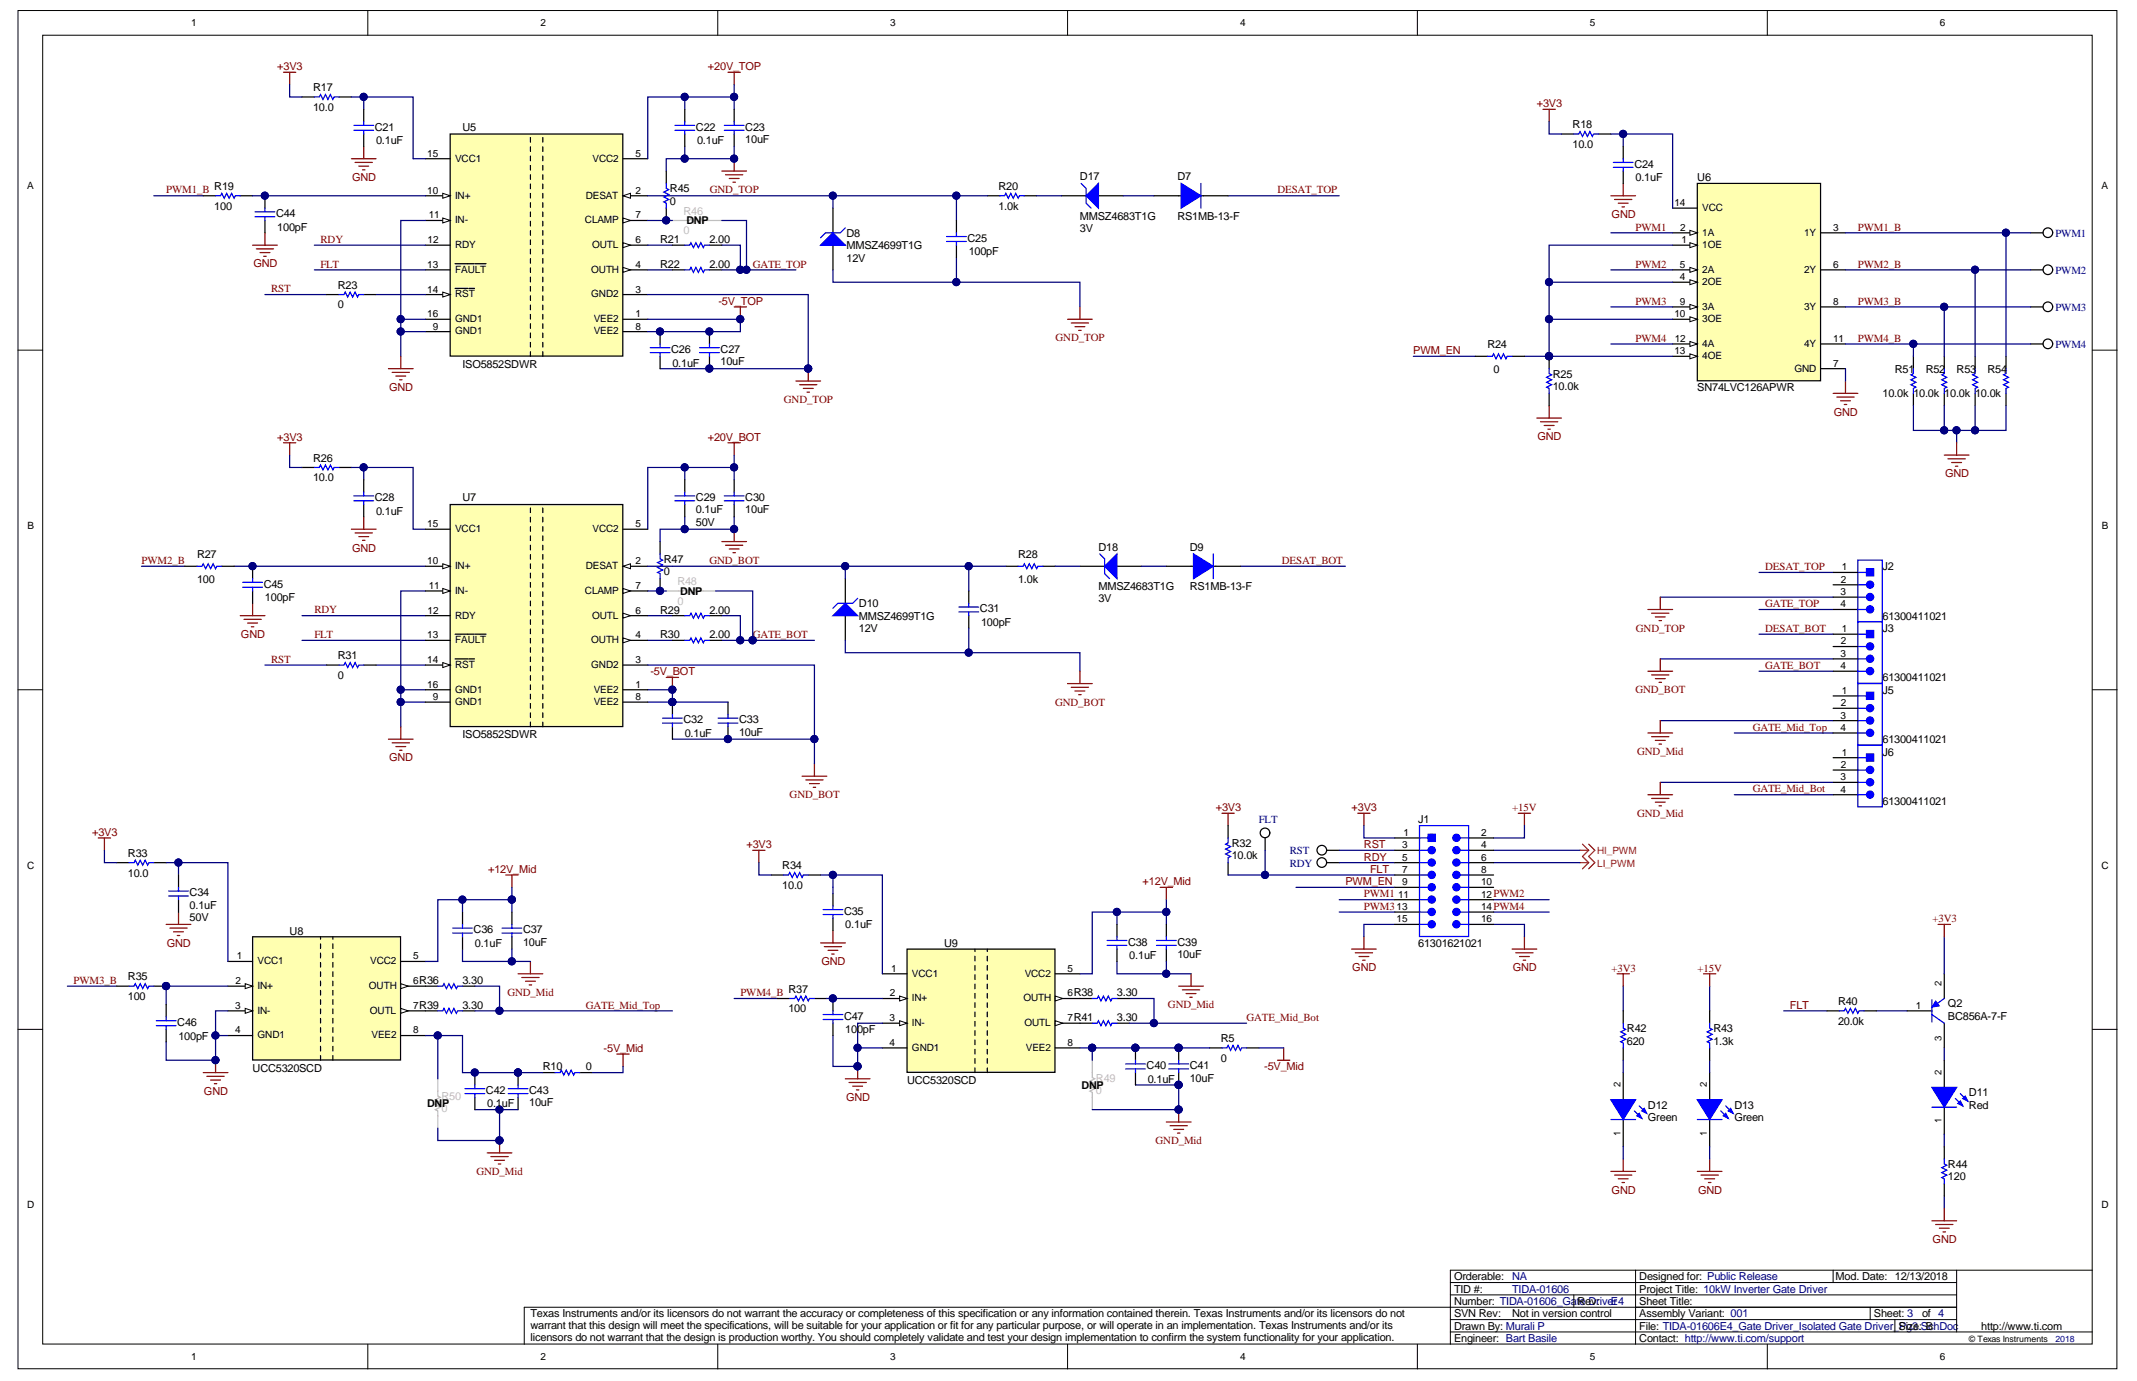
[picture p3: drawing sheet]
<svg xmlns="http://www.w3.org/2000/svg" width="432mm" height="279mm" viewBox="0 0 432 279" stroke-linecap="round" stroke-linejoin="round" font-family="sans-serif">
<defs><g id="words">
<g font-size="2.2" fill="#800000">
<text x="56" y="14.2">+3V3</text>
<text x="143.1" y="14.2">+20V_TOP</text>
<text x="310.5" y="21.7">+3V3</text>
<text x="33.6" y="39.1">PWM1_B</text>
<text x="71.2" y="36.6">GND</text>
<text x="143.4" y="39">GND_TOP</text>
<text x="258.1" y="39.1">DESAT_TOP</text>
<text x="325.6" y="44.1">GND</text>
<text x="330.5" y="46.6">PWM1</text>
<text x="375.4" y="46.6">PWM1_B</text>
<text x="64.8" y="49.1">RDY</text>
<text x="51.2" y="54">GND</text>
<text x="54.8" y="59.1">RST</text>
<text x="64.8" y="54.1">FLT</text>
<text x="152.1" y="54.1">GATE_TOP</text>
<text x="330.5" y="54.1">PWM2</text>
<text x="375.4" y="54.1">PWM2_B</text>
<text x="145.2" y="61.6">-5V_TOP</text>
<text x="330.5" y="61.6">PWM3</text>
<text x="375.4" y="61.6">PWM3_B</text>
<text x="213.3" y="69">GND_TOP</text>
<text x="285.6" y="71.6">PWM_EN</text>
<text x="330.5" y="69">PWM4</text>
<text x="375.4" y="69">PWM4_B</text>
<text x="78.6" y="79">GND</text>
<text x="158.4" y="81.4">GND_TOP</text>
<text x="370.6" y="84">GND</text>
<text x="56" y="89">+3V3</text>
<text x="143" y="89">+20V_BOT</text>
<text x="310.7" y="89">GND</text>
<text x="393" y="96.5">GND</text>
<text x="28.6" y="114">PWM2_B</text>
<text x="71.2" y="111.4">GND</text>
<text x="143.3" y="113.9">GND_BOT</text>
<text x="259" y="114">DESAT_BOT</text>
<text x="356.7" y="115.2">DESAT_TOP</text>
<text x="63.5" y="123.9">RDY</text>
<text x="356.7" y="122.7">GATE_TOP</text>
<text x="48.7" y="128.9">GND</text>
<text x="63.5" y="128.9">FLT</text>
<text x="152.1" y="128.9">GATE_BOT</text>
<text x="330.6" y="127.6">GND_TOP</text>
<text x="356.7" y="127.7">DESAT_BOT</text>
<text x="54.8" y="133.9">RST</text>
<text x="131.4" y="136.4">-5V_BOT</text>
<text x="356.7" y="135.2">GATE_BOT</text>
<text x="213.2" y="142.6">GND_BOT</text>
<text x="330.5" y="140.1">GND_BOT</text>
<text x="354.2" y="147.6">GATE_Mid_Top</text>
<text x="78.6" y="153.9">GND</text>
<text x="330.8" y="152.6">GND_Mid</text>
<text x="159.5" y="161.3">GND_BOT</text>
<text x="354.2" y="160.1">GATE_Mid_Bot</text>
<text x="245.7" y="163.9">+3V3</text>
<text x="273.1" y="163.9">+3V3</text>
<text x="305.6" y="163.9">+15V</text>
<text x="330.8" y="165">GND_Mid</text>
<text x="18.6" y="168.9">+3V3</text>
<text x="150.8" y="171.4">+3V3</text>
<text x="275.6" y="171.4">RST</text>
<text x="275.6" y="173.9">RDY</text>
<text x="98.6" y="176.4">+12V_Mid</text>
<text x="230.9" y="178.9">+12V_Mid</text>
<text x="271.8" y="178.9">PWM_EN</text>
<text x="276.8" y="176.4">FLT</text>
<text x="275.6" y="183.8">PWM3</text>
<text x="275.6" y="181.3">PWM1</text>
<text x="33.7" y="191.3">GND</text>
<text x="390.5" y="186.3">+3V3</text>
<text x="166" y="195">GND</text>
<text x="273.2" y="196.3">GND</text>
<text x="305.7" y="196.3">GND</text>
<text x="325.6" y="196.3">+3V3</text>
<text x="343" y="196.3">+15V</text>
<text x="14.9" y="198.8">PWM3_B</text>
<text x="102.5" y="201.2">GND_Mid</text>
<text x="118.4" y="203.8">GATE_Mid_Top</text>
<text x="149.6" y="201.3">PWM4_B</text>
<text x="236" y="203.7">GND_Mid</text>
<text x="361.7" y="203.8">FLT</text>
<text x="251.9" y="206.3">GATE_Mid_Bot</text>
<text x="122" y="212.6">-5V_Mid</text>
<text x="41.2" y="221.2">GND</text>
<text x="255.5" y="216.2">-5V_Mid</text>
<text x="171" y="222.5">GND</text>
<text x="233.5" y="231.2">GND_Mid</text>
<text x="96.3" y="237.4">GND_Mid</text>
<text x="325.6" y="241.2">GND</text>
<text x="343.1" y="241.2">GND</text>
<text x="390.5" y="251.2">GND</text>
</g>
<g font-size="2.2">
<text x="63.3" y="22.4">10.0</text>
<text x="63.3" y="18.4">R17</text>
<text x="75.7" y="26.4">C21</text>
<text x="76" y="29.1">0.1uF</text>
<text x="93.5" y="26.4">U5</text>
<text x="140.6" y="26.4">C22</text>
<text x="140.9" y="29.1">0.1uF</text>
<text x="150.6" y="28.9">10uF</text>
<text x="150.6" y="26.4">C23</text>
<text x="317.8" y="29.9">10.0</text>
<text x="317.8" y="25.9">R18</text>
<text x="330.2" y="33.9">C24</text>
<text x="43.3" y="38.4">R19</text>
<text x="135.4" y="41.4">0</text>
<text x="135.4" y="38.9">R45</text>
<text x="201.7" y="38.4">R20</text>
<text x="218.2" y="36.4">D17</text>
<text x="237.9" y="36.4">D7</text>
<text x="330.5" y="36.6">0.1uF</text>
<text x="343" y="36.6">U6</text>
<text x="43.3" y="42.4">100</text>
<text x="55.8" y="43.9">C44</text>
<text x="56" y="46.6">100pF</text>
<text x="138.7" y="45.3">DNP</text>
<text x="171.1" y="47.9">D8</text>
<text x="201.7" y="42.4">1.0k</text>
<text x="218.2" y="46.9">3V</text>
<text x="218.2" y="44.4">MMSZ4683T1G</text>
<text x="237.9" y="44.4">RS1MB-13-F</text>
<text x="133.4" y="49.1">R21</text>
<text x="143.4" y="49.1">2.00</text>
<text x="171.1" y="52.8">12V</text>
<text x="171.1" y="50.4">MMSZ4699T1G</text>
<text x="195.5" y="48.9">C25</text>
<text x="195.8" y="51.6">100pF</text>
<text x="68.3" y="58.3">R23</text>
<text x="133.4" y="54.1">R22</text>
<text x="143.4" y="54.1">2.00</text>
<text x="68.3" y="62.3">0</text>
<text x="135.6" y="71.3">C26</text>
<text x="145.6" y="71.3">C27</text>
<text x="300.5" y="70.3">R24</text>
<text x="93.5" y="74.3">ISO5852SDWR</text>
<text x="135.9" y="74.1">0.1uF</text>
<text x="145.6" y="73.8">10uF</text>
<text x="301.8" y="75.3">0</text>
<text x="313.8" y="76.3">R25</text>
<text x="382.9" y="75.3">R51</text>
<text x="389.1" y="75.3">R52</text>
<text x="395.4" y="75.3">R53</text>
<text x="401.6" y="75.3">R54</text>
<text x="313.8" y="78.8">10.0k</text>
<text x="343" y="79">SN74LVC126APWR</text>
<text x="380.4" y="80.3">10.0k</text>
<text x="386.6" y="80.3">10.0k</text>
<text x="392.9" y="80.3">10.0k</text>
<text x="399.1" y="80.3">10.0k</text>
<text x="63.3" y="93.3">R26</text>
<text x="63.3" y="97.3">10.0</text>
<text x="75.7" y="101.3">C28</text>
<text x="93.5" y="101.3">U7</text>
<text x="140.6" y="101.3">C29</text>
<text x="150.6" y="101.3">C30</text>
<text x="76" y="104">0.1uF</text>
<text x="140.6" y="103.8">0.1uF</text>
<text x="140.6" y="106.2">50V</text>
<text x="150.6" y="103.8">10uF</text>
<text x="39.8" y="112.7">R27</text>
<text x="134.1" y="113.7">R47</text>
<text x="205.7" y="112.7">R28</text>
<text x="221.9" y="111.2">D18</text>
<text x="240.4" y="111.2">D9</text>
<text x="39.8" y="117.7">100</text>
<text x="53.3" y="118.7">C45</text>
<text x="134.1" y="116.2">0</text>
<text x="205.7" y="117.7">1.0k</text>
<text x="221.9" y="119.2">MMSZ4683T1G</text>
<text x="240.4" y="119.2">RS1MB-13-F</text>
<text x="380.4" y="115.2">J2</text>
<text x="53.5" y="121.5">100pF</text>
<text x="133.4" y="124">R29</text>
<text x="137.4" y="120.1">DNP</text>
<text x="143.4" y="124">2.00</text>
<text x="173.5" y="122.7">D10</text>
<text x="173.5" y="125.2">MMSZ4699T1G</text>
<text x="198" y="123.7">C31</text>
<text x="221.9" y="121.7">3V</text>
<text x="380.4" y="125.2">61300411021</text>
<text x="133.4" y="129">R30</text>
<text x="143.4" y="129">2.00</text>
<text x="173.5" y="127.7">12V</text>
<text x="198.2" y="126.5">100pF</text>
<text x="380.4" y="127.7">J3</text>
<text x="68.3" y="137.2">0</text>
<text x="68.3" y="133.2">R31</text>
<text x="380.4" y="137.7">61300411021</text>
<text x="380.4" y="140.2">J5</text>
<text x="93.5" y="149.2">ISO5852SDWR</text>
<text x="138.1" y="146.2">C32</text>
<text x="138.4" y="148.9">0.1uF</text>
<text x="149.3" y="148.7">10uF</text>
<text x="149.3" y="146.2">C33</text>
<text x="380.4" y="150.2">61300411021</text>
<text x="380.4" y="152.7">J6</text>
<text x="286.6" y="166.4">J1</text>
<text x="380.4" y="162.6">61300411021</text>
<text x="25.8" y="173.1">R33</text>
<text x="248.9" y="173.6">10.0k</text>
<text x="248.9" y="171.1">R32</text>
<text x="25.8" y="177.1">10.0</text>
<text x="158.1" y="179.6">10.0</text>
<text x="158.1" y="175.6">R34</text>
<text x="38.3" y="183.6">0.1uF</text>
<text x="38.3" y="181.1">C34</text>
<text x="170.6" y="184.9">C35</text>
<text x="38.3" y="186.1">50V</text>
<text x="58.5" y="188.8">U8</text>
<text x="95.7" y="188.6">C36</text>
<text x="96" y="191.3">0.1uF</text>
<text x="105.7" y="191.1">10uF</text>
<text x="105.7" y="188.6">C37</text>
<text x="170.8" y="187.6">0.1uF</text>
<text x="190.8" y="191.3">U9</text>
<text x="227.9" y="191.1">C38</text>
<text x="237.9" y="191.1">C39</text>
<text x="286.6" y="191.3">61301621021</text>
<text x="228.2" y="193.8">0.1uF</text>
<text x="237.9" y="193.6">10uF</text>
<text x="25.8" y="202.1">100</text>
<text x="25.8" y="198.1">R35</text>
<text x="93.5" y="198.8">3.30</text>
<text x="93.5" y="203.8">3.30</text>
<text x="159.3" y="200.6">R37</text>
<text x="225.7" y="201.3">3.30</text>
<text x="371.4" y="203.1">R40</text>
<text x="393.6" y="203.6">Q2</text>
<text x="35.8" y="207.3">C46</text>
<text x="159.3" y="204.6">100</text>
<text x="170.6" y="206.1">C47</text>
<text x="170.8" y="208.8">100pF</text>
<text x="225.7" y="206.3">3.30</text>
<text x="328.7" y="208.6">R42</text>
<text x="346.2" y="208.6">R43</text>
<text x="371.4" y="207.1">20.0k</text>
<text x="393.6" y="206.1">BC856A-7-F</text>
<text x="36.1" y="210.1">100pF</text>
<text x="246.6" y="214.6">0</text>
<text x="246.6" y="210.6">R5</text>
<text x="328.7" y="211.1">620</text>
<text x="346.2" y="211.1">1.3k</text>
<text x="51" y="216.5">UCC5320SCD</text>
<text x="98.2" y="221">C42</text>
<text x="106.9" y="221">C43</text>
<text x="109.7" y="216.3">R10</text>
<text x="118.4" y="216.3">0</text>
<text x="183.3" y="219">UCC5320SCD</text>
<text x="218.5" y="219.9">DNP</text>
<text x="231.7" y="216">C40</text>
<text x="231.9" y="218.8">0.1uF</text>
<text x="240.4" y="218.5">10uF</text>
<text x="240.4" y="216">C41</text>
<text x="397.8" y="221.5">D11</text>
<text x="86.3" y="223.7">DNP</text>
<text x="98.4" y="223.8">0.1uF</text>
<text x="106.9" y="223.5">10uF</text>
<text x="333" y="226.5">Green</text>
<text x="333" y="224">D12</text>
<text x="350.4" y="226.5">Green</text>
<text x="350.4" y="224">D13</text>
<text x="397.8" y="224">Red</text>
<text x="393.6" y="238.5">120</text>
<text x="393.6" y="236">R44</text>
<text x="293.8" y="263.7">Number: TIDA-01606_Ga</text>
<text x="293.8" y="261.2">TID #:</text>
<text x="293.8" y="258.7">Orderable:</text>
<text x="318.8" y="263.7">Rev:</text>
<text x="331.2" y="263.7">Sheet Title:</text>
<text x="331.2" y="261.2">Project Title: 10kW Inverter Gate Driver</text>
<text x="331.2" y="258.7">Designed for: Public Release</text>
<text x="370.9" y="258.7">Mod. Date: 12/13/2018</text>
<text x="107.2" y="266.2">Texas Instruments and/or its licensors do not warrant the accuracy or completeness of this specification or any information contained therein. Texas Instruments and/or its licensors do not</text>
<text x="107.2" y="268.6">warrant that this design will meet the specifications, will be suitable for your application or fit for any particular purpose, or will operate in an implementation. Texas Instruments and/or its</text>
<text x="293.8" y="268.7">Drawn By: Murali P</text>
<text x="293.8" y="266.2">SVN Rev:</text>
<text x="305.5" y="266.2">Not in version control</text>
<text x="331.2" y="268.7">File: TIDA-01606E4_Gate Driver_Isolated Gate Driver_Size: chDoc</text>
<text x="331.2" y="266.2">Assembly Variant: 001</text>
<text x="378.6" y="266.2">Sheet: 3</text>
<text x="388.4" y="266.2">of 4</text>
<text x="400.3" y="268.7">http://www.ti.com</text>
<text x="107.2" y="271">licensors do not warrant that the design is production worthy. You should completely validate and test your design implementation to confirm the system functionality for your application.</text>
<text x="293.8" y="271.2">Engineer: Bart Basile</text>
<text x="331.2" y="271.2">Contact: http://www.ti.com/support</text>
</g>
<g font-size="2.2" fill="#c0bebc">
<text x="138.1" y="47.4">0</text>
<text x="138.1" y="43.4">R46</text>
<text x="136.9" y="118.2">R48</text>
<text x="136.9" y="122.2">0</text>
<text x="221.5" y="221">0</text>
<text x="221.5" y="218.5">R49</text>
<text x="89.2" y="224.8">0</text>
<text x="89.2" y="222.3">R50</text>
</g>
<g font-size="2.2" fill="#000080">
<text x="415.3" y="47.8">PWM1</text>
<text x="415.3" y="55.3">PWM2</text>
<text x="415.3" y="62.8">PWM3</text>
<text x="415.3" y="70.3">PWM4</text>
<text x="254.4" y="166.4">FLT</text>
<text x="260.6" y="172.6">RST</text>
<text x="260.6" y="175.1">RDY</text>
<text x="305.5" y="261.2">TIDA-01606</text>
<text x="305.5" y="258.7">NA</text>
<text x="318.6" y="263.7">te DriveEr4</text>
<text x="383.8" y="268.7">Pg3.SB</text>
</g>
<g font-size="2">
<text x="38.6" y="5.3">1</text>
<text x="109.2" y="5.3">2</text>
<text x="179.9" y="5.3">3</text>
<text x="250.6" y="5.3">4</text>
<text x="321.3" y="5.3">5</text>
<text x="391.9" y="5.3">6</text>
<text x="86.3" y="31.7">15</text>
<text x="92" y="32.7">VCC1</text>
<text x="119.7" y="32.7">VCC2</text>
<text x="128.4" y="31.7">5</text>
<text x="5.5" y="38.3">A</text>
<text x="86.3" y="39.1">10</text>
<text x="92" y="40.1">IN+</text>
<text x="118.4" y="40.1">DESAT</text>
<text x="128.4" y="39.1">2</text>
<text x="338.3" y="41.6">14</text>
<text x="424.6" y="38.3">A</text>
<text x="86.6" y="44.1">11</text>
<text x="92" y="45.1">IN-</text>
<text x="118.2" y="45.1">CLAMP</text>
<text x="128.4" y="44.1">7</text>
<text x="339.5" y="46.6">2</text>
<text x="344" y="42.6">VCC</text>
<text x="344" y="47.6">1A</text>
<text x="364.5" y="47.6">1Y</text>
<text x="370.4" y="46.6">3</text>
<text x="86.4" y="49.1">12</text>
<text x="92" y="50.1">RDY</text>
<text x="119.7" y="50.1">OUTL</text>
<text x="128.4" y="49.1">6</text>
<text x="339.7" y="49.1">1</text>
<text x="344" y="50.1">1OE</text>
<text x="86.3" y="54.1">13</text>
<text x="86.3" y="59.1">14</text>
<text x="92" y="55.1">FAULT</text>
<text x="119.5" y="55.1">OUTH</text>
<text x="128.4" y="59.1">3</text>
<text x="128.4" y="54.1">4</text>
<text x="339.4" y="54.1">5</text>
<text x="339.4" y="56.6">4</text>
<text x="344" y="55.1">2A</text>
<text x="344" y="57.6">2OE</text>
<text x="364.5" y="55.1">2Y</text>
<text x="370.4" y="54.1">6</text>
<text x="86.3" y="64.1">16</text>
<text x="92" y="60.1">RST</text>
<text x="92" y="65.1">GND1</text>
<text x="119.5" y="60.1">GND2</text>
<text x="120" y="65.1">VEE2</text>
<text x="128.4" y="64.1">1</text>
<text x="338.3" y="64.1">10</text>
<text x="339.4" y="61.6">9</text>
<text x="344" y="62.6">3A</text>
<text x="344" y="65.1">3OE</text>
<text x="364.5" y="62.6">3Y</text>
<text x="370.4" y="61.6">8</text>
<text x="87.4" y="66.6">9</text>
<text x="92" y="67.6">GND1</text>
<text x="120" y="67.6">VEE2</text>
<text x="128.4" y="66.6">8</text>
<text x="338.3" y="71.6">13</text>
<text x="338.4" y="69.1">12</text>
<text x="344" y="70.1">4A</text>
<text x="364.5" y="70.1">4Y</text>
<text x="370.4" y="69.1">11</text>
<text x="344" y="72.6">4OE</text>
<text x="362.6" y="75.1">GND</text>
<text x="370.4" y="74.1">7</text>
<text x="5.5" y="106.9">B</text>
<text x="86.3" y="106.5">15</text>
<text x="92" y="107.5">VCC1</text>
<text x="119.7" y="107.5">VCC2</text>
<text x="128.4" y="106.5">5</text>
<text x="424.7" y="106.9">B</text>
<text x="86.3" y="114">10</text>
<text x="86.6" y="119">11</text>
<text x="92" y="115">IN+</text>
<text x="92" y="120">IN-</text>
<text x="118.2" y="120">CLAMP</text>
<text x="118.4" y="115">DESAT</text>
<text x="128.4" y="114">2</text>
<text x="128.4" y="119">7</text>
<text x="371.9" y="117.7">2</text>
<text x="372.2" y="115.3">1</text>
<text x="86.4" y="124">12</text>
<text x="92" y="125">RDY</text>
<text x="119.7" y="125">OUTL</text>
<text x="128.4" y="124">6</text>
<text x="371.9" y="122.7">4</text>
<text x="371.9" y="120.2">3</text>
<text x="86.3" y="129">13</text>
<text x="92" y="130">FAULT</text>
<text x="119.5" y="130">OUTH</text>
<text x="128.4" y="129">4</text>
<text x="371.9" y="130.2">2</text>
<text x="372.2" y="127.7">1</text>
<text x="86.3" y="134">14</text>
<text x="92" y="135">RST</text>
<text x="119.5" y="135">GND2</text>
<text x="128.4" y="134">3</text>
<text x="371.9" y="135.2">4</text>
<text x="371.9" y="132.7">3</text>
<text x="86.3" y="139">16</text>
<text x="87.4" y="141.5">9</text>
<text x="92" y="142.5">GND1</text>
<text x="92" y="140">GND1</text>
<text x="120" y="140">VEE2</text>
<text x="120" y="142.5">VEE2</text>
<text x="128.4" y="139">1</text>
<text x="128.4" y="141.5">8</text>
<text x="371.9" y="142.7">2</text>
<text x="372.2" y="140.2">1</text>
<text x="371.9" y="147.7">4</text>
<text x="371.9" y="145.2">3</text>
<text x="371.9" y="155.2">2</text>
<text x="372.2" y="152.7">1</text>
<text x="371.9" y="160.2">4</text>
<text x="371.9" y="157.7">3</text>
<text x="283.3" y="171.4">3</text>
<text x="283.3" y="173.9">5</text>
<text x="283.6" y="168.9">1</text>
<text x="299.3" y="168.9">2</text>
<text x="299.3" y="171.4">4</text>
<text x="299.3" y="173.9">6</text>
<text x="5.5" y="175.5">C</text>
<text x="283.3" y="176.4">7</text>
<text x="283.3" y="178.9">9</text>
<text x="299.3" y="176.4">8</text>
<text x="299.3" y="178.9">10</text>
<text x="424.6" y="175.5">C</text>
<text x="282.2" y="183.9">13</text>
<text x="282.5" y="181.4">11</text>
<text x="299.3" y="181.4">12PWM2</text>
<text x="299.3" y="183.9">14PWM4</text>
<text x="282.2" y="186.4">15</text>
<text x="299.3" y="186.4">16</text>
<text x="47.8" y="193.9">1</text>
<text x="52" y="194.9">VCC1</text>
<text x="74.8" y="194.9">VCC2</text>
<text x="83.5" y="193.9">5</text>
<text x="180.1" y="196.4">1</text>
<text x="184.3" y="197.4">VCC1</text>
<text x="207.1" y="197.4">VCC2</text>
<text x="215.7" y="196.4">5</text>
<text x="47.5" y="203.8">3</text>
<text x="47.6" y="198.8">2</text>
<text x="52" y="199.8">IN+</text>
<text x="74.5" y="199.8">OUTH</text>
<text x="83.5" y="198.8">6R36</text>
<text x="83.5" y="203.8">7R39</text>
<text x="179.8" y="201.3">2</text>
<text x="184.3" y="202.3">IN+</text>
<text x="206.8" y="202.3">OUTH</text>
<text x="215.7" y="201.3">6R38</text>
<text x="387.1" y="203.8">1</text>
<text x="47.5" y="208.8">4</text>
<text x="52" y="204.8">IN-</text>
<text x="52" y="209.8">GND1</text>
<text x="74.7" y="204.8">OUTL</text>
<text x="75.1" y="209.8">VEE2</text>
<text x="83.5" y="208.8">8</text>
<text x="179.8" y="206.3">3</text>
<text x="184.3" y="207.3">IN-</text>
<text x="207" y="207.3">OUTL</text>
<text x="215.7" y="206.3">7R41</text>
<text x="179.8" y="211.3">4</text>
<text x="184.3" y="212.3">GND1</text>
<text x="207.3" y="212.3">VEE2</text>
<text x="215.7" y="211.3">8</text>
<text x="5.5" y="244.1">D</text>
<text x="424.6" y="244.1">D</text>
<text x="38.6" y="274.8">1</text>
<text x="109.2" y="274.8">2</text>
<text x="179.9" y="274.8">3</text>
<text x="250.6" y="274.8">4</text>
<text x="321.3" y="274.8">5</text>
<text x="391.9" y="274.8">6</text>
</g>
<g font-size="2" fill="#f00">
<text x="322.7" y="172.6">HI_PWM</text>
<text x="322.7" y="175.1">LI_PWM</text>
</g>
<g font-size="1.9">
<text x="392.3" y="199.3" transform="rotate(-90 392.3 199.3)">2</text>
<text x="392.3" y="210.3" transform="rotate(-90 392.3 210.3)">3</text>
<text x="327.4" y="219.7" transform="rotate(-90 327.4 219.7)">2</text>
<text x="344.9" y="219.7" transform="rotate(-90 344.9 219.7)">2</text>
<text x="392.3" y="217.2" transform="rotate(-90 392.3 217.2)">2</text>
<text x="392.3" y="227" transform="rotate(-90 392.3 227)">1</text>
<text x="327.4" y="229.5" transform="rotate(-90 327.4 229.5)">1</text>
<text x="344.9" y="229.5" transform="rotate(-90 344.9 229.5)">1</text>
</g>
<text font-size="1.8" x="397.8" y="271.2">© Texas Instruments</text>
<text font-size="1.8" fill="#000080" x="415.3" y="271.2">2018</text>
</g></defs>
<g fill="#fff" stroke="#000" stroke-width=".2">
<path d="M3.6 2.1h424.1v274.5h-424.1z"/>
<path d="M8.6 7.1h414.1v264.5h-414.1z"/>
</g>
<g fill="none" stroke="#000" stroke-width=".2">
<path d="M74.3 2.1v5M145 2.1v5M215.7 2.1v5M286.4 2.1v5M357.1 2.1v5M3.6 70.8h5M422.8 70.8h5M3.6 139.4h5M422.8 139.4h5M3.6 208h5M422.8 208h5M293.1 259.2h102.3"/>
<path d="M330.5 256.7h-37.4v14.9M370.4 256.7v2.5M395.4 256.7v12.4M422.8 256.7h-92.3v14.9M74.3 271.6v5M145 271.6v5M215.7 271.6v5M286.4 271.6v5M293.1 269.1h129.7M293.1 266.6h102.3M293.1 261.6h102.3M318 261.6v2.5"/>
<path d="M357.1 271.6v5M377.9 264.1v2.5M382.9 266.6v2.5M395.4 264.1h-289.5v7.5"/>
</g>
<path d="M91 27.1h34.8v44.8h-34.8z" fill="#ffffb0" stroke="#000" stroke-width=".25"/>
<path d="M125.9 39.6h5M125.9 64.5h5" fill="none" stroke="#000" stroke-width=".25"/>
<path d="M125.9 39.6l1.5-.5v1z" fill="#fff"/>
<path d="M125.9 39.6l1.5-.5v1z" fill="none" stroke="#000" stroke-width=".2"/>
<path d="M125.9 59.5h5M125.9 54.5h5" fill="none" stroke="#000" stroke-width=".25"/>
<path d="M125.9 54l1.5 .5-1.5 .5z" fill="#fff"/>
<path d="M125.9 54l1.5 .5-1.5 .5z" fill="none" stroke="#000" stroke-width=".2"/>
<path d="M125.9 32.1h5M125.9 49.5h5" fill="none" stroke="#000" stroke-width=".25"/>
<path d="M125.9 49l1.5 .5-1.5 .5z" fill="#fff"/>
<path d="M125.9 49l1.5 .5-1.5 .5z" fill="none" stroke="#000" stroke-width=".2"/>
<path d="M125.9 44.5h5" fill="none" stroke="#000" stroke-width=".25"/>
<path d="M125.9 44.1l1.5 .4-1.5 .5z" fill="#fff"/>
<path d="M125.9 44.1l1.5 .4-1.5 .5z" fill="none" stroke="#000" stroke-width=".2"/>
<path d="M86 39.6h5M86 67h5M125.9 67h5" fill="none" stroke="#000" stroke-width=".25"/>
<path d="M89.5 39.1l1.5 .5-1.5 .5z" fill="#fff"/>
<path d="M89.5 39.1l1.5 .5-1.5 .5z" fill="none" stroke="#000" stroke-width=".2"/>
<path d="M86 44.5h5" fill="none" stroke="#000" stroke-width=".25"/>
<path d="M89.5 44.1l1.5 .4-1.5 .5z" fill="#fff"/>
<path d="M89.5 44.1l1.5 .4-1.5 .5z" fill="none" stroke="#000" stroke-width=".2"/>
<path d="M86 49.5h5M86 54.5h5M86 59.5h5M92 53.3h1.1M93.2 53.3h2.6M95.9 53.3h1.1M97 53.3h1.2" fill="none" stroke="#000" stroke-width=".25"/>
<path d="M89.5 59l1.5 .5-1.5 .5z" fill="#fff"/>
<path d="M89.5 59l1.5 .5-1.5 .5z" fill="none" stroke="#000" stroke-width=".2"/>
<path d="M61 19.6h2.5M68.5 19.6h2.5M86 32.1h5M148.3 22.1v2.5M148.3 27.1v2.5M92 58.3h1.3M93.4 58.3h1.2M94.7 58.3h1.2M168.3 42.1v4.9M168.3 49.5v5M86 64.5h5" fill="none" stroke="#000" stroke-width=".25"/>
<path d="M107.2 72v-44.9M109.7 72v-44.9" fill="none" stroke="#000" stroke-width=".25" stroke-dasharray=".9 .9"/>
<g fill="none" stroke="#800000" stroke-width=".25">
<path d="M57.3 14.6h2.5M58.5 14.6v2.5M147.1 14.6h2.5M148.3 14.6v2.5M71 32.1h5M71.7 32.8h3.5M72.5 33.6h2M73.2 34.3h.5M73.5 29.6v2.5M78.5 74.5h5M79.2 75.2h3.5M80 76h2"/>
<path d="M80.7 76.7h.5M81 72v2.5M148.3 62h2.5M149.6 62v2.5"/>
</g>
<path d="M63.5 19.6h1l.3-.5 .5 1 .5-1 .5 1 .5-1 .5 1 .2-.5h1M146.4 25.3h3.9M146.4 26.3h3.9M148.3 24.6v.7M148.3 26.3v.8" fill="none" stroke="#00f" stroke-width=".25"/>
<path d="M58.5 17.1v2.5h2.5M73.5 19.6v2.5M138.4 19.6v2.5M148.3 19.6v2.5M31.1 39.6h10M86 44.5h-5v20M81 67v5M86 64.5h-5v2.5h5" fill="none" stroke="#000080" stroke-width=".25"/>
<g fill="#000080" stroke="#000080" stroke-width=".2">
<circle cx="73.5" cy="19.6" r=".72"/>
<circle cx="148.3" cy="19.6" r=".72"/>
<circle cx="138.3" cy="19.6" r=".72"/>
<circle cx="81" cy="64.5" r=".72"/>
<circle cx="81" cy="67" r=".72"/>
<circle cx="149.6" cy="64.5" r=".72"/>
</g>
<path d="M168.3 47l2.5 2.5h-5z" fill="#00f"/>
<path d="M202 39.6h1l.2-.5 .5 1 .5-1 .5 1 .5-1 .5 1 .3-.5h1M168.3 47l2.5 2.5h-5zM170.8 46l-1 1h-3l-1 1M63.5 94.5h1l.3-.5 .5 1 .5-1 .5 1 .5-1 .5 1 .2-.5h1" fill="none" stroke="#00f" stroke-width=".25"/>
<path d="M199.5 39.6h2.5M207 39.6h2.5M61 94.5h2.5M68.5 94.5h2.5M170.8 116.9v5M170.8 124.4v5" fill="none" stroke="#000" stroke-width=".25"/>
<g fill="none" stroke="#000080" stroke-width=".25">
<path d="M168.3 39.6v2.5M193.3 39.6v4.9M248.1 39.6h22.5M130.9 49.5h5M130.9 54.5h5M145.9 49.5h3.7v5M58.5 92v2.5h2.5M73.5 94.5v2.5M28.6 114.4h8.7M86 119.4h-5v20M86 139.4h-5v2.5h5M130.9 139.4h5v2.5h-5"/>
<path d="M81 141.9v5"/>
</g>
<g fill="#000080" stroke="#000080" stroke-width=".2">
<circle cx="168.3" cy="39.5" r=".72"/>
<circle cx="193.2" cy="39.5" r=".72"/>
<circle cx="149.6" cy="54.5" r=".72"/>
<circle cx="73.5" cy="94.4" r=".72"/>
<circle cx="81" cy="139.4" r=".72"/>
<circle cx="81" cy="141.8" r=".72"/>
<circle cx="135.8" cy="139.4" r=".72"/>
<circle cx="135.8" cy="141.8" r=".72"/>
</g>
<g fill="none" stroke="#800000" stroke-width=".25">
<path d="M57.3 89.5h2.5M58.5 89.5v2.5M147.1 89.5h2.5M148.3 89.5v2.5M71 106.9h5M71.7 107.7h3.5M72.5 108.4h2M73.2 109.2h.5M73.5 104.4v2.5M134.6 136.9h2.5M135.9 136.9v2.5M78.5 149.4h5"/>
<path d="M79.2 150.1h3.5M80 150.9h2M80.7 151.6h.5M81 146.9v2.5"/>
</g>
<path d="M170.8 121.9l2.5 2.5h-5z" fill="#00f"/>
<path d="M138.4 49.5h1l.2-.5 .5 1 .5-1 .5 1 .5-1 .5 1 .3-.5h1M138.4 54.5h1l.2-.5 .5 1 .5-1 .5 1 .5-1 .5 1 .3-.5h1M170.8 121.9l2.5 2.5h-5zM173.3 120.9l-1 1h-3l-1 1" fill="none" stroke="#00f" stroke-width=".25"/>
<path d="M195.8 114.4v5M130.9 124.4h5M130.9 129.4h5M145.9 124.4h3.7v5" fill="none" stroke="#000080" stroke-width=".25"/>
<g fill="#000080" stroke="#000080" stroke-width=".2">
<circle cx="195.7" cy="114.4" r=".72"/>
<circle cx="149.6" cy="129.4" r=".72"/>
<circle cx="152.1" cy="129.4" r=".72"/>
</g>
<path d="M135.9 49.5h2.5M135.9 54.5h2.5M143.4 49.5h2.5M143.4 54.5h2.5" fill="none" stroke="#000" stroke-width=".25"/>
<path d="M51 189.3h29.9v24.9h-29.9z" fill="#ffffb0" stroke="#000" stroke-width=".25"/>
<path d="M81 199.3h5M81 209.2h5" fill="none" stroke="#000" stroke-width=".25"/>
<path d="M81 198.8l1.5 .5-1.5 .5z" fill="#fff"/>
<path d="M81 198.8l1.5 .5-1.5 .5z" fill="none" stroke="#000" stroke-width=".2"/>
<path d="M81 194.3h5M81 204.3h5" fill="none" stroke="#000" stroke-width=".25"/>
<path d="M81 203.8l1.5 .5-1.5 .5z" fill="#fff"/>
<path d="M81 203.8l1.5 .5-1.5 .5z" fill="none" stroke="#000" stroke-width=".2"/>
<path d="M46.1 199.3h4.9" fill="none" stroke="#000" stroke-width=".25"/>
<path d="M49.5 198.8l1.5 .5-1.5 .5z" fill="#fff"/>
<path d="M49.5 198.8l1.5 .5-1.5 .5z" fill="none" stroke="#000" stroke-width=".2"/>
<path d="M46.1 204.3h4.9" fill="none" stroke="#000" stroke-width=".25"/>
<path d="M49.5 203.8l1.5 .5-1.5 .5z" fill="#fff"/>
<path d="M49.5 203.8l1.5 .5-1.5 .5z" fill="none" stroke="#000" stroke-width=".2"/>
<g fill="none" stroke="#000" stroke-width=".25">
<path d="M143.4 67v2.5M143.4 72v2.5M147.1 141.9v2.5M147.1 146.9v2.5M23.6 174.3h2.5M31.1 174.3h2.5M23.6 199.3h2.5M31.1 199.3h2.5M46.1 194.3h4.9M86 199.3h2.5M93.5 199.3h2.5M103.4 184.3v2.5"/>
<path d="M103.4 189.3v2.5M46.1 209.2h4.9M86 204.3h2.5M93.5 204.3h2.5M104.7 216.7v2.5M104.7 221.7v2.5"/>
</g>
<path d="M64.8 214.2v-24.9M67.3 214.2v-24.9" fill="none" stroke="#000" stroke-width=".25" stroke-dasharray=".9 .9"/>
<g fill="none" stroke="#800000" stroke-width=".25">
<path d="M145.9 34.6h4.9M146.6 35.3h3.5M147.3 36.1h2M148.1 36.8h.5M148.3 32.1v2.5M160.8 77h5M161.6 77.7h3.5M162.3 78.5h2M163.1 79.2h.5M163.3 74.5v2.5M215.7 64.5h5M216.5 65.3h3.5"/>
<path d="M217.2 66h2M218 66.8h.5M218.2 62v2.5M145.9 109.4h4.9M146.6 110.2h3.5M147.3 110.9h2M148.1 111.7h.5M148.3 106.9v2.5M215.7 138.1h5M216.5 138.9h3.5M217.2 139.6h2M218.2 135.6v2.5"/>
<path d="M162.1 156.8h5M162.8 157.6h3.5M163.6 158.3h2M164.3 159.1h.5M164.6 154.3v2.5M218 140.4h.5M19.9 169.3h2.4M21.1 169.3v2.5M102.2 176.8h2.5M103.4 176.8v2.5M33.6 186.8h5M34.3 187.5h3.5"/>
<path d="M35.1 188.3h2M35.8 189h.5M36.1 184.3v2.5M104.7 196.8h5M105.4 197.5h3.5M106.2 198.3h2M106.9 199h.5M107.2 194.3v2.5M41.1 216.7h5M41.8 217.5h3.5M42.6 218.2h2M43.3 219h.5"/>
<path d="M43.6 214.2v2.5"/>
</g>
<g fill="none" stroke="#000080" stroke-width=".25">
<path d="M71 19.6h12.5v12.5M148.3 17.1v2.5h-17.4v12.5M130.9 39.6h68.6M138.4 29.6v2.5h9.9v-2.5M130.9 59.5h32.4v15h-29.9M145.9 54.5h14.9M193.3 57h24.9v5M148.3 94.5h-9.9v2.5M138.4 104.4v2.5h9.9v-2.5M170.8 114.4v2.5M250.6 114.4h21.2M195.8 131.9h22.4v3.7"/>
<path d="M135.9 141.9h11.2M21.1 171.8v2.5h2.5M33.6 174.3h12.5v20M36.1 174.3v2.5M103.4 179.3v5M13.6 199.3h10M93.5 181.8v2.5M96 199.3h4.9v5M103.4 191.8v2.5M46.1 204.3h-2.5v4.9M86 209.2h7.5v7.5h11.2M96 204.3h39.9"/>
</g>
<g fill="#000080" stroke="#000080" stroke-width=".2">
<circle cx="103.4" cy="181.8" r=".72"/>
<circle cx="93.4" cy="181.8" r=".72"/>
<circle cx="36" cy="174.3" r=".72"/>
<circle cx="43.5" cy="214.2" r=".72"/>
<circle cx="33.6" cy="199.2" r=".72"/>
<circle cx="43.5" cy="209.2" r=".72"/>
<circle cx="100.9" cy="204.2" r=".72"/>
<circle cx="73.5" cy="19.6" r=".72"/>
<circle cx="168.3" cy="39.5" r=".72"/>
<circle cx="193.2" cy="39.5" r=".72"/>
<circle cx="138.3" cy="32" r=".72"/>
<circle cx="148.3" cy="32" r=".72"/>
<circle cx="103.4" cy="194.2" r=".72"/>
<circle cx="149.6" cy="54.5" r=".72"/>
<circle cx="150.8" cy="54.5" r=".72"/>
<circle cx="138.3" cy="19.6" r=".72"/>
<circle cx="148.3" cy="19.6" r=".72"/>
<circle cx="193.2" cy="57" r=".72"/>
<circle cx="163.3" cy="74.5" r=".72"/>
<circle cx="195.7" cy="131.9" r=".72"/>
<circle cx="138.3" cy="106.9" r=".72"/>
<circle cx="148.3" cy="106.9" r=".72"/>
<circle cx="138.3" cy="94.4" r=".72"/>
<circle cx="148.3" cy="94.4" r=".72"/>
<circle cx="170.8" cy="114.4" r=".72"/>
<circle cx="88.4" cy="209.2" r=".72"/>
<circle cx="104.7" cy="216.7" r=".72"/>
<circle cx="143.3" cy="67" r=".72"/>
<circle cx="143.3" cy="74.5" r=".72"/>
<circle cx="147.1" cy="149.3" r=".72"/>
<circle cx="135.8" cy="141.8" r=".72"/>
</g>
<g fill="none" stroke="#00f" stroke-width=".25">
<path d="M141.4 70.3h4M141.4 71.3h4M143.4 69.5v.8M143.4 71.3v.7M145.1 145.1h4M145.1 146.1h4M147.1 144.4v.7M147.1 146.1v.8M26.1 174.3h1l.2-.5 .5 1 .5-1 .5 1 .5-1 .5 1 .3-.5h1M26.1 199.3h1l.2-.5 .5 1 .5-1 .5 1 .5-1 .5 1 .3-.5h1M88.5 199.3h1l.2-.5 .5 1 .5-1 .5 1 .5-1 .5 1 .3-.5h1M101.4 187.5h4"/>
<path d="M101.4 188.5h4M103.4 186.8v.7M103.4 188.5v.8M88.5 204.3h1l.2-.5 .5 1 .5-1 .5 1 .5-1 .5 1 .3-.5h1M102.7 220h4M104.7 219.2v.8M102.7 221h4M104.7 221v.7"/>
</g>
<path d="M343 37.1h24.9v39.8h-24.9z" fill="#ffffb0" stroke="#000" stroke-width=".25"/>
<path d="M338 42.1h5M338 47h5" fill="none" stroke="#000" stroke-width=".25"/>
<path d="M341.5 46.5l1.5 .5-1.5 .5z" fill="#fff"/>
<path d="M341.5 46.5l1.5 .5-1.5 .5z" fill="none" stroke="#000" stroke-width=".2"/>
<path d="M338 49.5h5M367.9 74.5h5" fill="none" stroke="#000" stroke-width=".25"/>
<path d="M341.5 49l1.5 .5-1.5 .5z" fill="#fff"/>
<path d="M341.5 49l1.5 .5-1.5 .5z" fill="none" stroke="#000" stroke-width=".2"/>
<path d="M338 54.5h5M367.9 47h5" fill="none" stroke="#000" stroke-width=".25"/>
<path d="M341.5 54l1.5 .5-1.5 .5z" fill="#fff"/>
<path d="M341.5 54l1.5 .5-1.5 .5z" fill="none" stroke="#000" stroke-width=".2"/>
<path d="M338 57h5M367.9 69.5h5" fill="none" stroke="#000" stroke-width=".25"/>
<path d="M341.5 56.5l1.5 .5-1.5 .5z" fill="#fff"/>
<path d="M341.5 56.5l1.5 .5-1.5 .5z" fill="none" stroke="#000" stroke-width=".2"/>
<path d="M338 72h5" fill="none" stroke="#000" stroke-width=".25"/>
<path d="M341.5 71.5l1.5 .5-1.5 .5z" fill="#fff"/>
<path d="M341.5 71.5l1.5 .5-1.5 .5z" fill="none" stroke="#000" stroke-width=".2"/>
<path d="M367.9 54.5h5M338 69.5h5" fill="none" stroke="#000" stroke-width=".25"/>
<path d="M341.5 69l1.5 .5-1.5 .5z" fill="#fff"/>
<path d="M341.5 69l1.5 .5-1.5 .5z" fill="none" stroke="#000" stroke-width=".2"/>
<path d="M338 62h5" fill="none" stroke="#000" stroke-width=".25"/>
<path d="M341.5 61.5l1.5 .5-1.5 .5z" fill="#fff"/>
<path d="M341.5 61.5l1.5 .5-1.5 .5z" fill="none" stroke="#000" stroke-width=".2"/>
<path d="M338 64.5h5M367.9 62h5" fill="none" stroke="#000" stroke-width=".25"/>
<path d="M341.5 64l1.5 .5-1.5 .5z" fill="#fff"/>
<path d="M341.5 64l1.5 .5-1.5 .5z" fill="none" stroke="#000" stroke-width=".2"/>
<g fill="none" stroke="#800000" stroke-width=".25">
<path d="M311.8 22.1h2.5M313 22.1v2.5M325.5 39.6h5M328 37.1v2.5M326.2 40.3h3.5M327 41.1h2M327.7 41.8h.5M370.4 79.5h5M372.9 77v2.5M310.5 84.5h5M311.3 85.2h3.5M312 86h2"/>
<path d="M312.8 86.7h.5M313 82v2.5M371.2 80.2h3.4M371.9 81h2M372.6 81.7h.5M326.7 196.8h2.5M328 196.8v2.5M344.2 196.8h2.5M345.5 196.8v2.5M325.5 236.7h5M326.2 237.4h3.5M327 238.2h2"/>
<path d="M327.7 238.9h.5M328 234.2v2.5M343 236.7h4.9M343.7 237.4h3.5M344.5 238.2h1.9M345.2 238.9h.5M345.5 234.2v2.5"/>
</g>
<path d="M315.5 27.1h2.5M323 27.1h2.5" fill="none" stroke="#000" stroke-width=".25"/>
<path d="M318 27.1h1l.3-.5 .5 1 .5-1 .5 1 .5-1 .4 1 .3-.5h1" fill="none" stroke="#00f" stroke-width=".25"/>
<g fill="none" stroke="#000080" stroke-width=".25">
<path d="M313 24.6v2.5h2.5M325.5 27.1h12.5v15M328 27.1v2.5M53.5 59.5h12.5M63.5 54.5h22.5M63.5 49.5h22.5M313 57v7.5h25M325.5 47h12.5M325.5 54.5h12.5M338 49.5h-25v7.5h25M285.6 72h12.4M308 72h5"/>
<path d="M313 64.5v7.5h25M325.5 62h12.5M325.5 69.5h12.5M372.9 74.5v2.5M53.5 134.4h12.5M61 129.4h25M61 124.4h25M76 134.4h10M328 199.3v5M345.5 199.3v5M360.4 204.3h8.8M379.1 204.3h6.3"/>
<path d="M96 224.2h8.7M392.9 241.7v2.5"/>
</g>
<g fill="#000080" stroke="#000080" stroke-width=".2">
<circle cx="328" cy="27.1" r=".72"/>
<circle cx="313" cy="57" r=".72"/>
<circle cx="313" cy="64.5" r=".72"/>
<circle cx="313" cy="72" r=".72"/>
<circle cx="100.9" cy="224.2" r=".72"/>
</g>
<path d="M183.3 191.8h29.9v24.9h-29.9z" fill="#ffffb0" stroke="#000" stroke-width=".25"/>
<path d="M213.2 211.7h5M213.2 201.8h5" fill="none" stroke="#000" stroke-width=".25"/>
<path d="M213.2 201.3l1.5 .5-1.5 .5z" fill="#fff"/>
<path d="M213.2 201.3l1.5 .5-1.5 .5z" fill="none" stroke="#000" stroke-width=".2"/>
<path d="M213.2 196.8h5M213.2 206.8h5" fill="none" stroke="#000" stroke-width=".25"/>
<path d="M213.2 206.3l1.5 .5-1.5 .5z" fill="#fff"/>
<path d="M213.2 206.3l1.5 .5-1.5 .5z" fill="none" stroke="#000" stroke-width=".2"/>
<path d="M178.3 201.8h5" fill="none" stroke="#000" stroke-width=".25"/>
<path d="M181.8 201.3l1.5 .5-1.5 .5z" fill="#fff"/>
<path d="M181.8 201.3l1.5 .5-1.5 .5z" fill="none" stroke="#000" stroke-width=".2"/>
<path d="M178.3 206.8h5" fill="none" stroke="#000" stroke-width=".25"/>
<path d="M181.8 206.3l1.5 .5-1.5 .5z" fill="#fff"/>
<path d="M181.8 206.3l1.5 .5-1.5 .5z" fill="none" stroke="#000" stroke-width=".2"/>
<g fill="none" stroke="#000" stroke-width=".25">
<path d="M155.8 176.8h2.5M163.3 176.8h2.5M178.3 196.8h5M235.7 186.8v2.5M235.7 191.8v2.5M392.9 196.8v5M157.1 201.8h2.5M164.6 201.8h2.5M178.3 211.7h5M218.2 201.8h2.5M218.2 206.8h2.5M225.7 201.8h2.5"/>
<path d="M225.7 206.8h2.5M238.2 211.7v2.5M238.2 216.7v2.5M385.4 204.3h5M392.9 206.8v4.9"/>
</g>
<path d="M197 216.7v-24.9M199.5 216.7v-24.9" fill="none" stroke="#000" stroke-width=".25" stroke-dasharray=".9 .9"/>
<g fill="none" stroke="#800000" stroke-width=".25">
<path d="M152.1 171.8h2.5M153.3 171.8v2.5M234.4 179.3h2.5M235.7 179.3v2.5M165.8 190.5h5M166.6 191.3h3.5M167.3 192h2M168.1 192.8h.5M168.3 188v2.5M238.2 199.3h5M240.7 196.8v2.5M170.8 218h5"/>
<path d="M171.5 218.7h3.5M172.3 219.5h2M173.3 215.5v2.5M238.9 200h3.5M239.7 200.8h2M240.4 201.5h.5M258.1 214.2h2.5M259.4 211.7v2.5M98.4 233h5M99.2 233.7h3.5M99.9 234.4h2M100.7 235.2h.5"/>
<path d="M100.9 230.5v2.5M173 220.2h.5M235.7 226.7h5M236.4 227.5h3.5M237.2 228.2h2M237.9 229h.5M238.2 224.2v2.5M390.4 246.7h5M391.1 247.4h3.5M391.9 248.2h2M392.6 248.9h.5M392.9 244.2v2.5"/>
</g>
<g fill="none" stroke="#000080" stroke-width=".25">
<path d="M153.3 174.3v2.5h2.5M165.8 176.8h12.5v20M168.3 176.8v2.5M225.7 184.3v2.5M235.7 181.8v2.5h-15v12.5h-2.5M235.7 184.3v2.5M235.7 194.3v2.5M148.3 201.8h8.8M167.1 201.8h11.2M178.3 206.8h-5v4.9M178.3 211.7h-5v3.8M228.2 201.8h5v5"/>
<path d="M228.2 206.8h23.7M229.4 219.2h8.8"/>
</g>
<g fill="#000080" stroke="#000080" stroke-width=".2">
<circle cx="235.6" cy="184.3" r=".72"/>
<circle cx="225.7" cy="184.3" r=".72"/>
<circle cx="168.3" cy="176.8" r=".72"/>
<circle cx="173.3" cy="215.5" r=".72"/>
<circle cx="173.3" cy="211.7" r=".72"/>
<circle cx="233.2" cy="206.7" r=".72"/>
<circle cx="235.6" cy="196.7" r=".72"/>
<circle cx="238.1" cy="219.2" r=".72"/>
<circle cx="238.1" cy="211.7" r=".72"/>
<circle cx="238.1" cy="224.2" r=".72"/>
<circle cx="100.9" cy="230.4" r=".72"/>
</g>
<g fill="none" stroke="#00f" stroke-width=".25">
<path d="M158.3 176.8h1l.3-.5 .5 1 .5-1 .5 1 .5-1 .5 1 .2-.5h1M233.7 190h4M233.7 191h4M235.7 189.3v.7M235.7 191v.8M159.6 201.8h1l.2-.5 .5 1 .5-1 .5 1 .5-1 .5 1 .3-.5h1M220.7 201.8h1l.2-.5 .5 1 .5-1 .5 1 .5-1 .5 1 .3-.5h1M220.7 206.8h1l.2-.5 .5 1 .5-1 .5 1 .5-1 .5 1 .3-.5h1M236.2 216h4M236.2 215h4M238.2 214.2v.8M238.2 216v.7"/>
<path d="M390.4 202v4.5M390.4 205l2.5 1.8M392.9 201.8l-1.8 1.2"/>
</g>
<path d="M391.1 202.3l.8 1-1.5 .2z" fill="#00f"/>
<path d="M391.1 202.3l.8 1-1.5 .2z" fill="none" stroke="#00f" stroke-width=".2"/>
<path d="M138.4 32.1h-3.8v2.5M130.9 44.5h5M145.9 44.5h4.9v10M144.6 119.4h7.5v10M392.9 189.3v7.5M168.3 209.2v6.3h5M392.9 211.7v2.5" fill="none" stroke="#000080" stroke-width=".25"/>
<path d="M135.9 44.5h3.5l.2-.4 .5 .9 .5-.9 .5 .9 .5-.9 .5 .9 .3-.5h3.5M134.6 119.4h3.5l.3-.5 .5 1 .5-1 .5 1 .5-1 .5 1 .2-.5h3.5" fill="none" stroke="#c0bebc" stroke-width=".25"/>
<g fill="none" stroke="#000" stroke-width=".25">
<path d="M134.6 34.6v2.5M134.6 42.1v2.4M298 72h2.5M305.5 72h2.5M313 72v2.5M313 79.5v2.5M133.4 109.4v2.5M133.4 116.9v2.5M328 204.3v2.5M328 211.7v2.5M328 216.7v5.5M369.2 204.3h2.4"/>
<path d="M376.6 204.3h2.5M328 226.2v5.5"/>
</g>
<g fill="#000080" stroke="#000080" stroke-width=".2">
<circle cx="134.6" cy="44.5" r=".72"/>
<circle cx="150.8" cy="54.5" r=".72"/>
<circle cx="138.3" cy="32" r=".72"/>
<circle cx="133.4" cy="119.4" r=".72"/>
<circle cx="152.1" cy="129.4" r=".72"/>
<circle cx="173.3" cy="215.5" r=".72"/>
<circle cx="313" cy="72" r=".72"/>
</g>
<path d="M134.6 37.1v1l.5 .2-1 .5 1 .5-1 .5 1 .5-1 .5 .5 .3v1M300.5 72h1l.3-.5 .5 1 .5-1 .5 1 .5-1 .5 1 .2-.5h1M313 74.5v1l.5 .2-1 .5 1 .5-1 .5 1 .5-1 .5 .5 .3v1M133.4 111.9v1l.5 .3-1 .5 1 .5-1 .5 1 .5-1 .5 .5 .2v1M328 206.8v.9l.5 .3-1 .5 1 .5-1 .5 1 .5-1 .5 .5 .2v1M371.6 204.3h1l.3-.5 .5 1 .5-1 .5 1 .5-1 .5 1 .2-.5h1M330.2 224.5l1.5 1.5M331.2 223.5l1.5 1.5" fill="none" stroke="#00f" stroke-width=".25"/>
<path d="M51 49.5h5M51.8 50.3h3.5M52.5 51h2M53.3 51.8h.5M53.5 47v2.5M48.5 124.4h5M49.3 125.2h3.5M50 125.9h2M50.8 126.6h.5M51 121.9v2.5" fill="none" stroke="#800000" stroke-width=".25"/>
<path d="M331.2 225l.5 1-1-.5z" fill="#00f"/>
<path d="M331.2 225l.5 1-1-.5z" fill="none" stroke="#00f" stroke-width=".25"/>
<path d="M332.2 224l.5 1-1-.5z" fill="#00f"/>
<path d="M332.2 224l.5 1-1-.5z" fill="none" stroke="#00f" stroke-width=".25"/>
<path d="M325.5 222.2h5l-2.5 4z" fill="#00f"/>
<path d="M325.5 222.2h5l-2.5 4zM325.5 226.2h5M347.7 224.5l1.5 1.5M348.7 223.5l1.5 1.5" fill="none" stroke="#00f" stroke-width=".25"/>
<path d="M345.5 216.7v5.5M345.5 226.2v5.5" fill="none" stroke="#000" stroke-width=".25"/>
<path d="M348.7 225l.5 1-1-.5z" fill="#00f"/>
<path d="M348.7 225l.5 1-1-.5z" fill="none" stroke="#00f" stroke-width=".25"/>
<path d="M349.7 224l.5 1-1-.5z" fill="#00f"/>
<path d="M349.7 224l.5 1-1-.5z" fill="none" stroke="#00f" stroke-width=".25"/>
<path d="M343 222.2h4.9l-2.4 4z" fill="#00f"/>
<path d="M343 222.2h4.9l-2.4 4zM343 226.2h4.9M395.1 222l1.5 1.5M396.1 221l1.5 1.5" fill="none" stroke="#00f" stroke-width=".25"/>
<path d="M328 214.2v2.5M345.5 214.2v2.5M328 231.7v2.5M345.5 231.7v2.5" fill="none" stroke="#000080" stroke-width=".25"/>
<path d="M392.9 214.2v5.5M392.9 223.7v5.5" fill="none" stroke="#000" stroke-width=".25"/>
<path d="M396.1 222.5l.5 1-1-.5z" fill="#00f"/>
<path d="M396.1 222.5l.5 1-1-.5z" fill="none" stroke="#00f" stroke-width=".25"/>
<path d="M397.1 221.5l.5 1-1-.5z" fill="#00f"/>
<path d="M397.1 221.5l.5 1-1-.5z" fill="none" stroke="#00f" stroke-width=".25"/>
<path d="M390.4 219.7h5l-2.5 4z" fill="#00f"/>
<path d="M68.5 59.5h1l.3-.5 .5 1 .5-1 .5 1 .4-1 .5 1 .3-.5h1M68.5 134.4h1l.3-.5 .5 1 .5-1 .5 1 .4-1 .5 1 .3-.5h1M390.4 219.7h5l-2.5 4zM390.4 223.7h5" fill="none" stroke="#00f" stroke-width=".25"/>
<path d="M71 94.5h12.5v12.4h2.5M138.4 94.5h-7.5v12.4M47.3 114.4h38.7M130.9 119.4h3.7M135.9 149.4h28.7M93.5 191.8v2.5h13.7M225.7 194.3v2.5h15M392.9 229.2v2.5" fill="none" stroke="#000080" stroke-width=".25"/>
<g fill="#000080" stroke="#000080" stroke-width=".2">
<circle cx="235.6" cy="196.7" r=".72"/>
<circle cx="103.4" cy="194.2" r=".72"/>
<circle cx="138.3" cy="94.4" r=".72"/>
<circle cx="164.5" cy="149.3" r=".72"/>
<circle cx="73.5" cy="94.4" r=".72"/>
</g>
<path d="M66 59.5h2.5M73.5 59.5h2.5M66 134.4h2.5M73.5 134.4h2.5" fill="none" stroke="#000" stroke-width=".25"/>
<path d="M91 101.9h34.8v44.9h-34.8z" fill="#ffffb0" stroke="#000" stroke-width=".25"/>
<path d="M125.9 114.4h5M125.9 139.4h5" fill="none" stroke="#000" stroke-width=".25"/>
<path d="M125.9 114.4l1.5-.5v1z" fill="#fff"/>
<path d="M125.9 114.4l1.5-.5v1z" fill="none" stroke="#000" stroke-width=".2"/>
<path d="M125.9 134.4h5M125.9 129.4h5" fill="none" stroke="#000" stroke-width=".25"/>
<path d="M125.9 128.9l1.5 .5-1.5 .5z" fill="#fff"/>
<path d="M125.9 128.9l1.5 .5-1.5 .5z" fill="none" stroke="#000" stroke-width=".2"/>
<path d="M125.9 106.9h5M125.9 124.4h5" fill="none" stroke="#000" stroke-width=".25"/>
<path d="M125.9 123.9l1.5 .5-1.5 .5z" fill="#fff"/>
<path d="M125.9 123.9l1.5 .5-1.5 .5z" fill="none" stroke="#000" stroke-width=".2"/>
<path d="M125.9 119.4h5" fill="none" stroke="#000" stroke-width=".25"/>
<path d="M125.9 118.9l1.5 .5-1.5 .5z" fill="#fff"/>
<path d="M125.9 118.9l1.5 .5-1.5 .5z" fill="none" stroke="#000" stroke-width=".2"/>
<path d="M86 114.4h5M86 141.9h5M125.9 141.9h5" fill="none" stroke="#000" stroke-width=".25"/>
<path d="M89.5 113.9l1.5 .5-1.5 .5z" fill="#fff"/>
<path d="M89.5 113.9l1.5 .5-1.5 .5z" fill="none" stroke="#000" stroke-width=".2"/>
<path d="M86 119.4h5" fill="none" stroke="#000" stroke-width=".25"/>
<path d="M89.5 118.9l1.5 .5-1.5 .5z" fill="#fff"/>
<path d="M89.5 118.9l1.5 .5-1.5 .5z" fill="none" stroke="#000" stroke-width=".2"/>
<path d="M86 124.4h5M86 129.4h5M86 134.4h5M92 128.1h1.1M93.2 128.1h2.6M95.9 128.1h1.1M97 128.1h1.2" fill="none" stroke="#000" stroke-width=".25"/>
<path d="M89.5 133.9l1.5 .5-1.5 .5z" fill="#fff"/>
<path d="M89.5 133.9l1.5 .5-1.5 .5z" fill="none" stroke="#000" stroke-width=".2"/>
<g fill="none" stroke="#000" stroke-width=".25">
<path d="M41.1 39.6h2.5M48.5 39.6h2.5M148.3 97v2.4M37.3 114.4h2.5M44.8 114.4h2.5M86 106.9h5M148.3 101.9v2.5M203.2 114.4h2.5M210.7 114.4h2.5M86 139.4h5M92 133.1h1.3M93.4 133.1h1.2"/>
<path d="M94.7 133.1h1.2M135.9 124.4h2.5M135.9 129.4h2.5M143.4 124.4h2.5M143.4 129.4h2.5M248.1 166.8v2.5M248.1 174.3v2.5"/>
</g>
<path d="M107.2 146.9v-45M109.7 146.9v-45" fill="none" stroke="#000" stroke-width=".25" stroke-dasharray=".9 .9"/>
<g fill="none" stroke="#000080" stroke-width=".25">
<path d="M51 39.6h35M148.3 92v5M135.9 114.4h67.3M355.4 115.7h15M130.9 134.4h33.7v19.9M145.9 129.4h18.7M335.5 133.1h34.9M335.5 120.7h34.9M355.4 135.6h15M355.4 128.1h15M355.4 123.2h15M335.5 158.1h34.9"/>
<path d="M335.5 145.6h34.9M350.4 148.1h20M275.6 166.8v2.5h6.2M301.8 171.8h17.5M301.8 174.3h17.5M308 166.8v2.5h-6.2M350.4 160.6h20M46.1 199.3h-12.5v3.7M281.8 186.8h-6.2v2.5M301.8 186.8h6.2v2.5M46.1 209.2h-2.5v5h-10v-3.7"/>
</g>
<g fill="#000080" stroke="#000080" stroke-width=".2">
<circle cx="164.5" cy="149.3" r=".72"/>
<circle cx="149.6" cy="129.4" r=".72"/>
<circle cx="152.1" cy="129.4" r=".72"/>
<circle cx="195.7" cy="114.4" r=".72"/>
<circle cx="170.8" cy="114.4" r=".72"/>
<circle cx="148.3" cy="94.4" r=".72"/>
<circle cx="33.6" cy="199.2" r=".72"/>
<circle cx="43.5" cy="214.2" r=".72"/>
<circle cx="43.5" cy="209.2" r=".72"/>
</g>
<path d="M43.6 39.6h1l.2-.5 .5 1 .5-1 .5 1 .5-1 .5 1 .2-.5h1M148.3 99.4v.8M39.8 114.4h1l.3-.5 .5 1 .5-1 .5 1 .5-1 .5 1 .2-.5h1M146.4 100.2h3.9M146.4 101.2h3.9M148.3 101.2v.7M205.7 114.4h1l.3-.5 .5 1 .5-1 .5 1 .5-1 .5 1 .2-.5h1M138.4 124.4h1l.2-.5 .5 1 .5-1 .5 1 .5-1 .5 1 .3-.5h1M138.4 129.4h1l.2-.5 .5 1 .5-1 .5 1 .5-1 .5 1 .3-.5h1M248.1 169.3v1l-.5 .3 1 .5-1 .5 1 .5-1 .5 1 .5-.5 .2v1" fill="none" stroke="#00f" stroke-width=".25"/>
<g fill="none" stroke="#800000" stroke-width=".25">
<path d="M333 135.6h5M333 123.2h5M333.7 136.4h3.5M333.7 123.9h3.5M334.5 137.1h2M334.5 124.7h2M335.2 137.9h.5M335.2 125.4h.5M335.5 120.7v2.5M335.5 133.1v2.5M333 148.1h5M333.7 148.9h3.5"/>
<path d="M334.5 149.6h2M335.2 150.4h.5M335.5 145.6v2.5M335.5 158.1v2.5M246.9 164.3h2.5M248.1 164.3v2.5M274.3 164.3h2.5M275.6 164.3v2.5M306.8 164.3h2.5M308 164.3v2.5M333 160.6h5M333.7 161.3h3.5"/>
<path d="M334.5 162.1h2M335.2 162.8h.5M273.1 191.8h5M273.8 192.5h3.5M274.6 193.3h2M275.3 194h.5M275.6 189.3v2.5M305.5 191.8h5M306.3 192.5h3.5M307 193.3h2M307.8 194h.5M308 189.3v2.5"/>
</g>
<path d="M319.3 174.3h1.7M319.3 171.8h1.7M319.8 170.6l1.2 1.2M321 174.3l-1.2 1.3M321 171.8l-1.2 1.3 1.2 1.2M321 170.6l1.2 1.2-1.2 1.3 1.2 1.2-1.2 1.3" fill="none" stroke="#f00" stroke-width=".25"/>
<circle cx="413.8" cy="54.5" r=".97" fill="#fff" stroke="#000" stroke-width=".25"/>
<path d="M410.3 54.5h2.5" fill="none" stroke="#000" stroke-width=".25"/>
<circle cx="413.8" cy="47" r=".97" fill="#fff" stroke="#000" stroke-width=".25"/>
<path d="M410.3 47h2.5" fill="none" stroke="#000" stroke-width=".25"/>
<path d="M248.1 176.8h33.7M270.6 181.8h11.2M270.6 184.3h11.2M301.8 181.8h11.2M301.8 184.3h11.2" fill="none" stroke="#000080" stroke-width=".25"/>
<circle cx="255.6" cy="176.8" r=".72" fill="#000080" stroke="#000080" stroke-width=".2"/>
<circle cx="267.1" cy="171.8" r=".97" fill="#fff" stroke="#000" stroke-width=".25"/>
<path d="M268.1 171.8h2.5" fill="none" stroke="#000" stroke-width=".25"/>
<circle cx="267.1" cy="174.3" r=".97" fill="#fff" stroke="#000" stroke-width=".25"/>
<path d="M268.1 174.3h2.5" fill="none" stroke="#000" stroke-width=".25"/>
<path d="M270.6 171.8h11.2M270.6 174.3h11.2" fill="none" stroke="#000080" stroke-width=".25"/>
<circle cx="255.6" cy="168.3" r=".97" fill="#fff" stroke="#000" stroke-width=".25"/>
<path d="M255.6 169.3v2.5" fill="none" stroke="#000" stroke-width=".25"/>
<path d="M372.9 47h37.4M372.9 54.5h37.4M255.6 171.8v5" fill="none" stroke="#000080" stroke-width=".25"/>
<g fill="#000080" stroke="#000080" stroke-width=".2">
<circle cx="255.6" cy="176.8" r=".72"/>
<circle cx="405.3" cy="47" r=".72"/>
<circle cx="399.1" cy="54.5" r=".72"/>
</g>
<circle cx="413.8" cy="69.5" r=".97" fill="#fff" stroke="#000" stroke-width=".25"/>
<path d="M410.3 69.5h2.5" fill="none" stroke="#000" stroke-width=".25"/>
<circle cx="413.8" cy="62" r=".97" fill="#fff" stroke="#000" stroke-width=".25"/>
<path d="M410.3 62h2.5M218.2 114.4h5M225.7 114.4h5" fill="none" stroke="#000" stroke-width=".25"/>
<path d="M372.9 62h37.4M372.9 69.5h37.4M88.5 209.2v8.8M220.7 211.7v2.5M238.2 219.2v5h-17.5M100.9 224.2v6.3h-12.4v-2.5" fill="none" stroke="#000080" stroke-width=".25"/>
<g fill="#000080" stroke="#000080" stroke-width=".2">
<circle cx="392.8" cy="62" r=".72"/>
<circle cx="386.6" cy="69.5" r=".72"/>
<circle cx="88.4" cy="209.2" r=".72"/>
<circle cx="100.9" cy="230.4" r=".72"/>
<circle cx="220.7" cy="211.7" r=".72"/>
<circle cx="238.1" cy="224.2" r=".72"/>
<circle cx="238.1" cy="219.2" r=".72"/>
<circle cx="100.9" cy="224.2" r=".72"/>
</g>
<path d="M391.6 186.8h2.5M392.9 186.8v2.5" fill="none" stroke="#800000" stroke-width=".25"/>
<path d="M88.5 218v3.5l.5 .2-1 .5 1 .5-1 .5 1 .5-1 .5 .5 .3v3.5M220.7 214.2v3.5l.5 .3-1 .5 1 .5-1 .5 1 .5-1 .5 .5 .2v3.5" fill="none" stroke="#c0bebc" stroke-width=".25"/>
<path d="M225.7 111.9v5l-2.5-2.5z" fill="#00f"/>
<path d="M222.2 111.9l1 1v3l1 1M225.7 111.9v5l-2.5-2.5z" fill="none" stroke="#00f" stroke-width=".25"/>
<path d="M213.2 114.4h5M230.7 114.4h5" fill="none" stroke="#000080" stroke-width=".25"/>
<path d="M214.5 39.6h5M221.9 39.6h5" fill="none" stroke="#000" stroke-width=".25"/>
<path d="M221.9 37.1v5l-2.4-2.5z" fill="#00f"/>
<g fill="none" stroke="#00f" stroke-width=".25">
<path d="M71.5 25.3h4M71.5 26.3h4M73.5 24.6v.7M73.5 26.3v.8M136.4 25.3h4M136.4 26.3h4M138.4 24.6v.7M138.4 26.3v.8M218.5 37.1l1 1v3l1 1M221.9 37.1v5l-2.4-2.5zM326 32.8h4M326 33.8h4"/>
<path d="M328 32.1v.7M328 33.8v.8M51.5 42.8h4M51.5 43.8h4M53.5 42.1v.7M53.5 43.8v.7M131.4 70.3h4M131.4 71.3h4M133.4 69.5v.8M133.4 71.3v.7M386.6 74.5v1l-.5 .2 1 .5-1 .5 1 .5-1 .5 1 .5-.5 .3v1M392.9 74.5v1l-.5 .2 1 .5-1 .5 1 .5-1 .5 1 .5-.5 .3v1"/>
<path d="M399.1 74.5v1l-.5 .2 1 .5-1 .5 1 .5-1 .5 1 .5-.5 .3v1M405.3 74.5v1l-.5 .2 1 .5-1 .5 1 .5-1 .5 1 .5-.5 .3v1M73.5 99.4v.8M138.4 99.4v.8M49 117.7h4M49 118.7h4M51 116.9v.8M51 118.7v.7M71.5 100.2h4M71.5 101.2h4M73.5 101.2v.7M136.4 100.2h4"/>
<path d="M136.4 101.2h4M138.4 101.2v.7M133.9 145.1h4M133.9 146.1h4M135.9 144.4v.7M135.9 146.1v.8M36.1 179.3v.8M34.1 180.1h4M34.1 181h4M36.1 181v.8M91.5 187.5h4M91.5 188.5h4"/>
<path d="M93.5 186.8v.7M93.5 188.5v.8M166.3 183.8h4M166.3 184.8h4M168.3 183v.8M168.3 184.8v.7M223.7 190h4M223.7 191h4M225.7 189.3v.7M225.7 191v.8M31.6 206.3h4M31.6 207.3h4"/>
<path d="M33.6 205.5v.8M33.6 207.3v.7M94 220h3.9M96 219.2v.8M112.2 216.7h1l.2-.5 .5 1 .5-1 .5 1 .5-1 .5 1 .3-.5h1M166.3 205h4M166.3 206h4M168.3 204.3v.7M168.3 206v.8M227.4 215h4M227.4 216h4M229.4 214.2v.8"/>
<path d="M229.4 216v.7M246.9 211.7h1l.2-.5 .5 1 .5-1 .5 1 .5-1 .5 1 .3-.5h1M94 221h3.9M96 221v.7"/>
</g>
<g fill="none" stroke="#000080" stroke-width=".25">
<path d="M209.5 39.6h5M226.9 39.6h6.3M193.3 52v5h-25v-2.5M399.1 54.5v17.5M405.3 47v25M130.9 64.5h18.7v2.5h-18.7M386.6 69.5v2.5M392.9 62v10M386.6 82v5h18.7v-5M392.9 82v5M395.4 87v2.5M399.1 82v5"/>
<path d="M195.8 126.9v5h-25v-2.5M261.9 179.3h19.9M103.4 181.8h-14.9v12.5h-2.5M104.7 216.7h5M125.9 215.5v1.2h-6.2M218.2 211.7h26.2M254.4 211.7h5"/>
</g>
<g fill="none" stroke="#000" stroke-width=".25">
<path d="M53.5 39.6v2.5M73.5 22.1v2.5M73.5 27.1v2.5M138.4 22.1v2.5M138.4 27.1v2.5M328 29.6v2.5M328 34.6v2.5M53.5 44.5v2.5M133.4 67v2.5M133.4 72v2.5M386.6 72v2.5M386.6 79.5v2.5"/>
<path d="M392.9 72v2.5M392.9 79.5v2.5M399.1 72v2.5M399.1 79.5v2.5M405.3 72v2.5M405.3 79.5v2.5M73.5 97v2.4M138.4 97v2.4M51 114.4v2.5M51 119.4v2.5M73.5 101.9v2.5M138.4 101.9v2.5"/>
<path d="M370.4 123.2h5M135.9 141.9v2.5M135.9 146.9v2.5M36.1 176.8v2.5M36.1 181.8v2.5M93.5 184.3v2.5M93.5 189.3v2.5M168.3 180.5v2.5M168.3 185.5v2.5M225.7 186.8v2.5M225.7 191.8v2.5M33.6 203v2.5"/>
<path d="M33.6 208v2.5M96 216.7v2.5M109.7 216.7h2.5M117.2 216.7h2.5M168.3 201.8v2.5M168.3 206.8v2.4M229.4 211.7v2.5M229.4 216.7v2.5M244.4 211.7h2.5M251.9 211.7h2.5M96 221.7v2.5"/>
</g>
<g fill="#000080" stroke="#000080" stroke-width=".2">
<circle cx="386.6" cy="69.5" r=".72"/>
<circle cx="392.8" cy="62" r=".72"/>
<circle cx="399.1" cy="54.5" r=".72"/>
<circle cx="405.3" cy="47" r=".72"/>
<circle cx="392.8" cy="86.9" r=".72"/>
<circle cx="395.3" cy="86.9" r=".72"/>
<circle cx="399.1" cy="86.9" r=".72"/>
<circle cx="93.4" cy="181.8" r=".72"/>
<circle cx="103.4" cy="181.8" r=".72"/>
<circle cx="149.6" cy="64.5" r=".72"/>
<circle cx="193.2" cy="57" r=".72"/>
<circle cx="195.7" cy="131.9" r=".72"/>
<circle cx="220.7" cy="211.7" r=".72"/>
<circle cx="229.4" cy="211.7" r=".72"/>
<circle cx="238.1" cy="211.7" r=".72"/>
<circle cx="104.7" cy="216.7" r=".72"/>
<circle cx="133.4" cy="67" r=".72"/>
<circle cx="135.8" cy="141.8" r=".72"/>
<circle cx="95.9" cy="216.7" r=".72"/>
<circle cx="53.5" cy="39.5" r=".72"/>
<circle cx="51" cy="114.4" r=".72"/>
<circle cx="168.3" cy="201.7" r=".72"/>
</g>
<path d="M392.9 92h4.9M393.6 92.7h3.5M394.4 93.5h2M395.1 94.2h.5M395.4 89.5v2.5M124.6 213h2.5M125.9 213v2.5" fill="none" stroke="#800000" stroke-width=".25"/>
<path d="M375.4 113.2h4.9v12.4h-4.9z" fill="#fff" stroke="#00f" stroke-width=".25"/>
<path d="M375.4 118.2h1.7M375.4 115.7h1.7M375.4 120.7h1.7M375.4 123.2h1.7" fill="none" stroke="#00f" stroke-width=".25"/>
<g fill="#00f" stroke="#00f" stroke-width=".25">
<path d="M377.1 114.9h1.5v1.5h-1.5z"/>
<circle cx="377.9" cy="118.1" r=".72"/>
<circle cx="377.9" cy="120.6" r=".72"/>
<circle cx="377.9" cy="123.1" r=".72"/>
</g>
<path d="M370.4 115.7h5M370.4 118.2h5M370.4 120.7h5M370.4 135.6h5" fill="none" stroke="#000" stroke-width=".25"/>
<path d="M375.4 125.7h4.9v12.4h-4.9z" fill="#fff" stroke="#00f" stroke-width=".25"/>
<path d="M375.4 130.6h1.7M375.4 128.1h1.7M375.4 133.1h1.7M375.4 135.6h1.7" fill="none" stroke="#00f" stroke-width=".25"/>
<g fill="#00f" stroke="#00f" stroke-width=".25">
<path d="M377.1 127.4h1.5v1.4h-1.5z"/>
<circle cx="377.9" cy="130.6" r=".72"/>
<circle cx="377.9" cy="133.1" r=".72"/>
<circle cx="377.9" cy="135.6" r=".72"/>
</g>
<path d="M370.4 128.1h5M370.4 130.6h5M370.4 133.1h5M370.4 148.1h5" fill="none" stroke="#000" stroke-width=".25"/>
<path d="M375.4 138.1h4.9v12.5h-4.9z" fill="#fff" stroke="#00f" stroke-width=".25"/>
<path d="M375.4 143.1h1.7M375.4 140.6h1.7M375.4 145.6h1.7M375.4 148.1h1.7" fill="none" stroke="#00f" stroke-width=".25"/>
<g fill="#00f" stroke="#00f" stroke-width=".25">
<path d="M377.1 139.9h1.5v1.4h-1.5z"/>
<circle cx="377.9" cy="143.1" r=".72"/>
<circle cx="377.9" cy="145.6" r=".72"/>
<circle cx="377.9" cy="148.1" r=".72"/>
</g>
<path d="M370.4 140.6h5M370.4 143.1h5M370.4 145.6h5M370.4 160.6h5" fill="none" stroke="#000" stroke-width=".25"/>
<path d="M375.4 150.6h4.9v12.4h-4.9z" fill="#fff" stroke="#00f" stroke-width=".25"/>
<path d="M191.3 47.8h4M191.3 48.8h4M193.3 47v.8M193.3 48.8v.7M193.8 122.7h3.9M193.8 123.7h3.9M195.8 121.9v.8M195.8 123.7v.7M375.4 155.6h1.7M375.4 153.1h1.7M375.4 158.1h1.7M375.4 160.6h1.7" fill="none" stroke="#00f" stroke-width=".25"/>
<g fill="#00f" stroke="#00f" stroke-width=".25">
<path d="M377.1 152.4h1.5v1.4h-1.5z"/>
<circle cx="377.9" cy="155.6" r=".72"/>
<circle cx="377.9" cy="158.1" r=".72"/>
<circle cx="377.9" cy="160.6" r=".72"/>
</g>
<path d="M193.3 44.5v2.5M193.3 49.5v2.5M195.8 119.4v2.5M195.8 124.4v2.5M370.4 153.1h5M370.4 155.6h5M370.4 158.1h5" fill="none" stroke="#000" stroke-width=".25"/>
<path d="M286.8 166.8h9.9v22.4h-9.9z" fill="#fff" stroke="#00f" stroke-width=".25"/>
<g fill="none" stroke="#000" stroke-width=".25">
<path d="M233.2 39.6h14.9M281.8 169.3h5M281.8 171.8h5M281.8 174.3h5M281.8 176.8h5M281.8 179.3h5M296.8 169.3h5M296.8 171.8h5M296.8 174.3h5M296.8 176.8h5M296.8 179.3h5M281.8 181.8h5"/>
<path d="M281.8 184.3h5M281.8 186.8h5M296.8 181.8h5M296.8 184.3h5M296.8 186.8h5"/>
</g>
<g fill="none" stroke="#00f" stroke-width=".25">
<path d="M286.8 171.8h1.8M286.8 169.3h1.8M286.8 174.3h1.8M286.8 176.8h1.8M286.8 179.3h1.8M295.1 171.8h1.7M295.1 169.3h1.7M295.1 174.3h1.7M295.1 176.8h1.7M295.1 179.3h1.7M286.8 184.3h1.8M286.8 181.8h1.8"/>
<path d="M286.8 186.8h1.8M295.1 184.3h1.7M295.1 181.8h1.7M295.1 186.8h1.7"/>
</g>
<g fill="#00f" stroke="#00f" stroke-width=".25">
<path d="M288.6 168.6h1.4v1.4h-1.4z"/>
<circle cx="289.3" cy="171.8" r=".72"/>
<circle cx="289.3" cy="169.3" r=".72"/>
<circle cx="289.3" cy="174.3" r=".72"/>
<circle cx="289.3" cy="176.8" r=".72"/>
<circle cx="289.3" cy="179.3" r=".72"/>
<circle cx="294.3" cy="176.8" r=".72"/>
<circle cx="294.3" cy="179.3" r=".72"/>
<circle cx="294.3" cy="174.3" r=".72"/>
<circle cx="294.3" cy="171.8" r=".72"/>
<circle cx="294.3" cy="169.3" r=".72"/>
<circle cx="289.3" cy="184.3" r=".72"/>
<circle cx="289.3" cy="181.8" r=".72"/>
<circle cx="294.3" cy="181.8" r=".72"/>
<circle cx="294.3" cy="184.3" r=".72"/>
<circle cx="289.3" cy="186.8" r=".72"/>
<circle cx="294.3" cy="186.8" r=".72"/>
</g>
<path d="M238.7 37.1l4 2.5-4 2.5z" fill="#00f"/>
<path d="M238.7 37.1l4 2.5-4 2.5zM242.7 37.1v5" fill="none" stroke="#00f" stroke-width=".25"/>
<path d="M235.7 114.4h14.9" fill="none" stroke="#000" stroke-width=".25"/>
<path d="M241.2 111.9l4 2.5-4 2.5z" fill="#00f"/>
<path d="M241.2 111.9l4 2.5-4 2.5zM245.2 111.9v5M345.5 206.8v.9l.5 .3-1 .5 1 .5-1 .5 1 .5-1 .5 .5 .2v1M392.9 234.2v1l.5 .2-1 .5 1 .5-1 .5 1 .5-1 .5 .5 .3v1" fill="none" stroke="#00f" stroke-width=".25"/>
<path d="M345.5 204.3v2.5M345.5 211.7v2.5M392.9 231.7v2.5M392.9 239.2v2.5" fill="none" stroke="#000" stroke-width=".25"/>
<path d="M83.5 32.1h2.5M76 59.5h10M130.9 114.4h5M138.4 106.9h-5v2.5M168.3 179.3v1.2" fill="none" stroke="#000080" stroke-width=".25"/>
<circle cx="138.3" cy="106.9" r=".72" fill="#000080" stroke="#000080" stroke-width=".2"/>
<use href="#words"/>
</svg>
